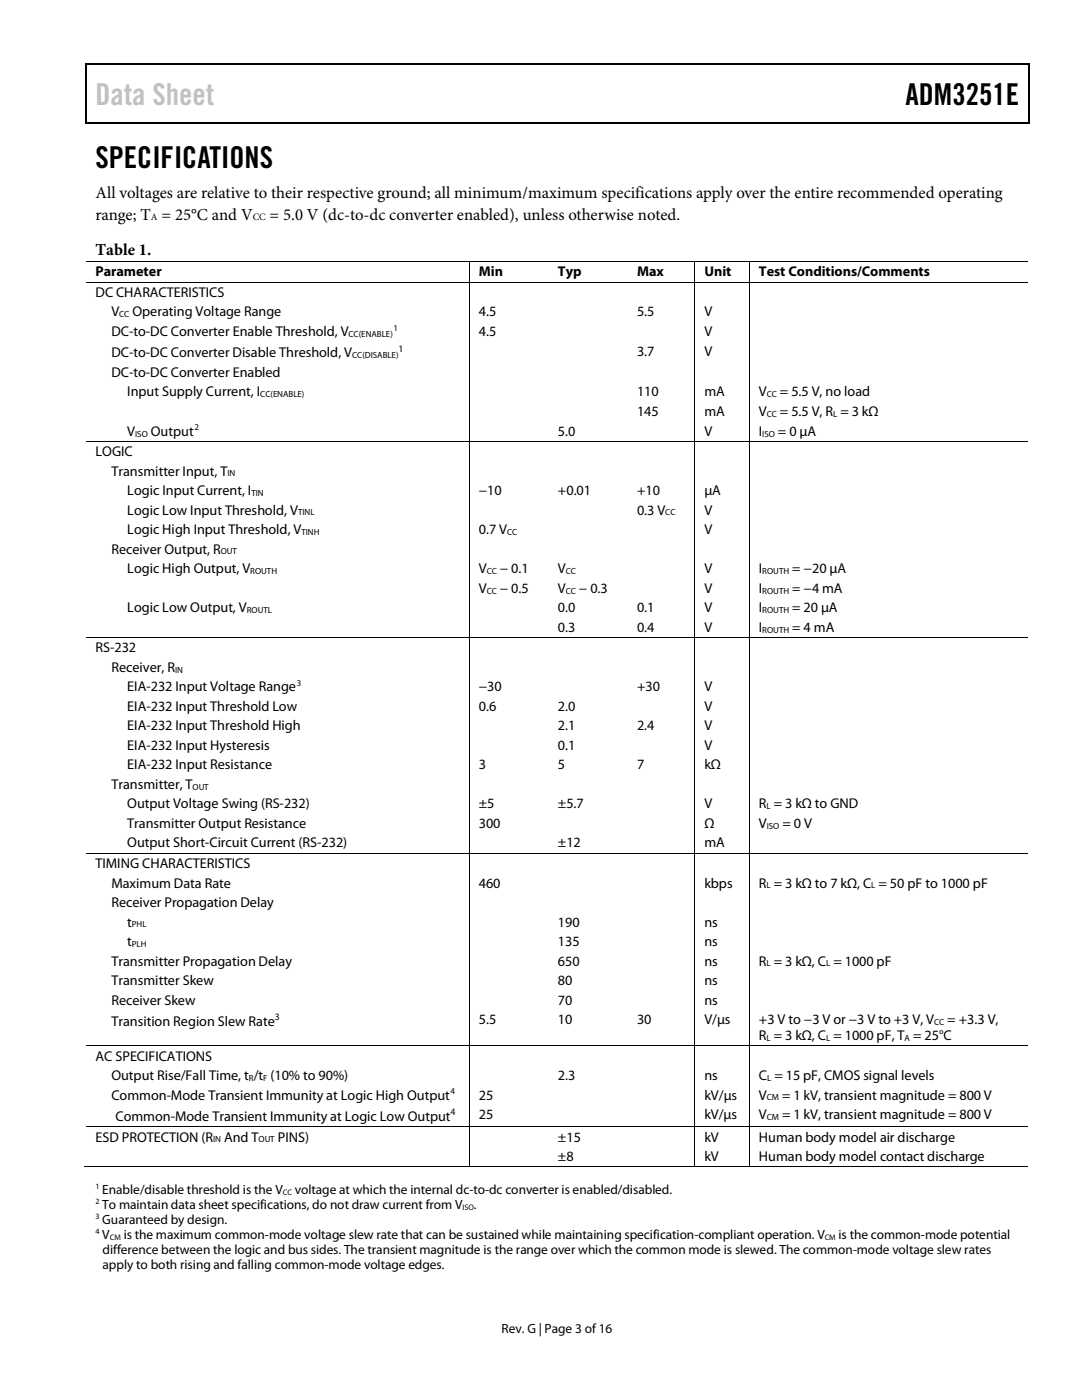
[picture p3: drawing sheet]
<svg xmlns="http://www.w3.org/2000/svg" width="216mm" height="279mm" viewBox="0 0 216 279" stroke-linecap="round" stroke-linejoin="round" font-family="sans-serif">
<defs><g id="words">
<text font-size="6" fill="#c1c1c1" x="19" y="20.9">Data Sheet</text>
<g font-size="6">
<text x="180.7" y="20.9">ADM3251E</text>
<text x="19" y="33.6">SPECIFICATIONS</text>
</g>
<g font-size="3.3">
<text x="19" y="39.5">All voltages are relative to their respective ground; all minimum/maximum specifications apply over the entire recommended operating</text>
<text x="19" y="43.8">range; T = 25°C and V</text>
<text x="53.8" y="43.8">= 5.0 V (dc-to-dc converter enabled), unless otherwise noted.</text>
<text x="19" y="50.9">Table 1.</text>
</g>
<g font-size="2.8">
<text x="19" y="55.2">Parameter</text>
<text x="19" y="59.3">DC CHARACTERISTICS</text>
<text x="95.5" y="55.2">Min</text>
<text x="111.3" y="55.2">Typ</text>
<text x="127.1" y="55.2">Max</text>
<text x="140.5" y="55.2">Unit</text>
<text x="151.4" y="55.2">Test Conditions/Comments</text>
<text x="22.2" y="63.2">V</text>
<text x="26.4" y="63.2">Operating Voltage Range</text>
<text x="95.5" y="63.2">4.5</text>
<text x="127.1" y="63.2">5.5</text>
<text x="140.5" y="63.2">V</text>
<text x="22.2" y="67.1">DC-to-DC Converter Enable Threshold, V</text>
<text x="22.2" y="71.2">DC-to-DC Converter Disable Threshold, V</text>
<text x="95.5" y="67.1">4.5</text>
<text x="127.1" y="71">3.7</text>
<text x="140.5" y="71">V</text>
<text x="140.5" y="67.1">V</text>
<text x="22.2" y="75.2">DC-to-DC Converter Enabled</text>
<text x="25.4" y="79.1">Input Supply Current, I</text>
<text x="127.1" y="83">145</text>
<text x="127.1" y="79.1">110</text>
<text x="140.5" y="83">mA</text>
<text x="140.5" y="79.1">mA</text>
<text x="151.4" y="83">V</text>
<text x="151.4" y="79.1">V</text>
<text x="155.6" y="79.1">= 5.5 V, no load</text>
<text x="155.6" y="83">= 5.5 V, R = 3 kΩ</text>
<text x="25.4" y="87">V</text>
<text x="30.1" y="87">Output</text>
<text x="111.3" y="87">5.0</text>
<text x="140.5" y="87">V</text>
<text x="151.4" y="87">I</text>
<text x="155.2" y="87">= 0 µA</text>
<text x="19" y="91">LOGIC</text>
<text x="22.2" y="94.9">Transmitter Input, T</text>
<text x="25.4" y="98.8">Logic Input Current, I</text>
<text x="95.5" y="98.8">−10</text>
<text x="111.3" y="98.8">+0.01</text>
<text x="127.1" y="98.8">+10</text>
<text x="140.5" y="98.8">μA</text>
<text x="25.4" y="102.7">Logic Low Input Threshold, V</text>
<text x="25.4" y="106.6">Logic High Input Threshold, V</text>
<text x="95.5" y="106.6">0.7 V</text>
<text x="127.1" y="102.7">0.3 V</text>
<text x="140.5" y="106.6">V</text>
<text x="140.5" y="102.7">V</text>
<text x="22.2" y="110.5">Receiver Output, R</text>
<text x="25.4" y="114.4">Logic High Output, V</text>
<text x="95.5" y="118.3">V</text>
<text x="95.5" y="114.4">V</text>
<text x="99.7" y="114.4">− 0.1</text>
<text x="99.7" y="118.3">− 0.5</text>
<text x="111.3" y="114.4">V</text>
<text x="111.3" y="118.3">V</text>
<text x="115.5" y="118.3">− 0.3</text>
<text x="140.5" y="114.4">V</text>
<text x="140.5" y="118.3">V</text>
<text x="151.4" y="114.4">I</text>
<text x="151.4" y="118.3">I</text>
<text x="158.1" y="114.4">= −20 μA</text>
<text x="158.1" y="118.3">= −4 mA</text>
<text x="25.4" y="122.2">Logic Low Output, V</text>
<text x="111.3" y="122.2">0.0</text>
<text x="127.1" y="122.2">0.1</text>
<text x="140.5" y="122.2">V</text>
<text x="151.4" y="122.2">I</text>
<text x="158.1" y="122.2">= 20 μA</text>
<text x="19" y="130.2">RS-232</text>
<text x="111.3" y="126.1">0.3</text>
<text x="127.1" y="126.1">0.4</text>
<text x="140.5" y="126.1">V</text>
<text x="151.4" y="126.1">I</text>
<text x="158.1" y="126.1">= 4 mA</text>
<text x="22.2" y="134.1">Receiver, R</text>
<text x="25.4" y="138">EIA-232 Input Voltage Range</text>
<text x="95.5" y="138">−30</text>
<text x="127.1" y="138">+30</text>
<text x="140.5" y="138">V</text>
<text x="25.4" y="141.9">EIA-232 Input Threshold Low</text>
<text x="95.5" y="141.9">0.6</text>
<text x="111.3" y="141.9">2.0</text>
<text x="140.5" y="141.9">V</text>
<text x="25.4" y="145.8">EIA-232 Input Threshold High</text>
<text x="25.4" y="149.6">EIA-232 Input Hysteresis</text>
<text x="111.3" y="149.6">0.1</text>
<text x="111.3" y="145.8">2.1</text>
<text x="127.1" y="145.8">2.4</text>
<text x="140.5" y="149.6">V</text>
<text x="140.5" y="145.8">V</text>
<text x="25.4" y="153.5">EIA-232 Input Resistance</text>
<text x="95.5" y="153.5">3</text>
<text x="111.3" y="153.5">5</text>
<text x="127.1" y="153.5">7</text>
<text x="140.5" y="153.5">kΩ</text>
<text x="22.2" y="157.4">Transmitter, T</text>
<text x="25.4" y="161.3">Output Voltage Swing (RS-232)</text>
<text x="95.5" y="161.3">±5</text>
<text x="111.3" y="161.3">±5.7</text>
<text x="140.5" y="161.3">V</text>
<text x="151.4" y="161.3">R = 3 kΩ to GND</text>
<text x="25.4" y="165.2">Transmitter Output Resistance</text>
<text x="95.5" y="165.2">300</text>
<text x="140.5" y="165.2">Ω</text>
<text x="151.4" y="165.2">V</text>
<text x="156.1" y="165.2">= 0 V</text>
<text x="19" y="173.2">TIMING CHARACTERISTICS</text>
<text x="25.4" y="169.1">Output Short-Circuit Current (RS-232)</text>
<text x="111.3" y="169.1">±12</text>
<text x="140.5" y="169.1">mA</text>
<text x="22.2" y="177.1">Maximum Data Rate</text>
<text x="95.5" y="177.1">460</text>
<text x="140.5" y="177.1">kbps</text>
<text x="151.4" y="177.1">R = 3 kΩ to 7 kΩ, C = 50 pF to 1000 pF</text>
<text x="22.2" y="181">Receiver Propagation Delay</text>
<text x="25.4" y="184.9">t</text>
<text x="111.3" y="184.9">190</text>
<text x="140.5" y="184.9">ns</text>
<text x="25.4" y="188.8">t</text>
<text x="111.3" y="188.8">135</text>
<text x="140.5" y="188.8">ns</text>
<text x="22.2" y="192.7">Transmitter Propagation Delay</text>
<text x="22.2" y="196.6">Transmitter Skew</text>
<text x="111.3" y="192.7">650</text>
<text x="111.3" y="196.6">80</text>
<text x="140.5" y="192.7">ns</text>
<text x="140.5" y="196.6">ns</text>
<text x="151.4" y="192.7">R = 3 kΩ, C = 1000 pF</text>
<text x="22.2" y="200.5">Receiver Skew</text>
<text x="111.3" y="200.5">70</text>
<text x="140.5" y="200.5">ns</text>
<text x="22.2" y="204.7">Transition Region Slew Rate</text>
<text x="95.5" y="204.4">5.5</text>
<text x="111.3" y="204.4">10</text>
<text x="127.1" y="204.4">30</text>
<text x="140.5" y="204.4">V/μs</text>
<text x="151.4" y="207.6">R = 3 kΩ, C = 1000 pF, T = 25°C</text>
<text x="151.4" y="204.3">+3 V to −3 V or −3 V to +3 V, V</text>
<text x="189" y="204.3">= +3.3 V,</text>
<text x="19" y="211.7">AC SPECIFICATIONS</text>
<text x="22.2" y="215.6">Output Rise/Fall Time, t /t (10% to 90%)</text>
<text x="111.3" y="215.6">2.3</text>
<text x="140.5" y="215.6">ns</text>
<text x="151.4" y="215.6">C = 15 pF, CMOS signal levels</text>
<text x="22.2" y="219.5">Common-Mode Transient Immunity at Logic High Output</text>
<text x="95.5" y="219.5">25</text>
<text x="140.5" y="219.5">kV/μs</text>
<text x="151.4" y="219.5">V</text>
<text x="156" y="219.5">= 1 kV, transient magnitude = 800 V</text>
<text x="19" y="227.8">ESD PROTECTION (R</text>
<text x="23" y="223.6">Common-Mode Transient Immunity at Logic Low Output</text>
<text x="44.7" y="227.8">And T</text>
<text x="55.4" y="227.8">PINS)</text>
<text x="95.5" y="223.4">25</text>
<text x="111.3" y="227.8">±15</text>
<text x="140.5" y="227.8">kV</text>
<text x="140.5" y="223.4">kV/μs</text>
<text x="151.4" y="223.4">V</text>
<text x="151.4" y="227.8">Human body model air discharge</text>
<text x="156" y="223.4">= 1 kV, transient magnitude = 800 V</text>
<text x="111.3" y="231.7">±8</text>
<text x="140.5" y="231.7">kV</text>
<text x="151.4" y="231.7">Human body model contact discharge</text>
</g>
<g font-size="2.7">
<text x="20.4" y="238.3">Enable/disable threshold is the V</text>
<text x="58.8" y="238.3">voltage at which the internal dc-to-dc converter is enabled/disabled.</text>
<text x="20.4" y="241.2">To maintain data sheet specifications, do not draw current from V</text>
<text x="20.4" y="244.2">Guaranteed by design.</text>
<text x="94.6" y="241.2">.</text>
<text x="20.4" y="247.2">V</text>
<text x="20.4" y="250.2">difference between the logic and bus sides. The transient magnitude is the range over which the common mode is slewed. The common-mode voltage slew rates</text>
<text x="24.7" y="247.2">is the maximum common-mode voltage slew rate that can be sustained while maintaining specification-compliant operation. V</text>
<text x="167.3" y="247.2">is the common-mode potential</text>
<text x="20.4" y="253.2">apply to both rising and falling common-mode voltage edges.</text>
<text x="100.1" y="266">Rev. G | Page 3 of16</text>
</g>
<g font-size="1.9">
<text x="30.1" y="44">A</text>
<text x="50.5" y="44">CC</text>
<text x="79.5" y="70.2">1</text>
<text x="54.9" y="203.6">3</text>
<text x="89.9" y="222.6">4</text>
</g>
<g font-size="1.8">
<text x="23.8" y="63.3">CC</text>
<text x="78.5" y="66">1</text>
<text x="69.6" y="67.2">CC(ENABLE)</text>
<text x="70.3" y="71.4">CC(DISABLE)</text>
<text x="51.9" y="79.3">CC(ENABLE)</text>
<text x="153" y="79.3">CC</text>
<text x="153" y="83.2">CC</text>
<text x="166.2" y="83.2">L</text>
<text x="27" y="87.1">ISO</text>
<text x="38.8" y="85.9">2</text>
<text x="152.1" y="87.1">ISO</text>
<text x="45.4" y="95.1">IN</text>
<text x="50.2" y="99">TIN</text>
<text x="59.5" y="102.9">TINL</text>
<text x="60.2" y="106.8">TINH</text>
<text x="101.2" y="106.8">CC</text>
<text x="132.8" y="102.9">CC</text>
<text x="44.1" y="110.7">OUT</text>
<text x="49.9" y="114.6">ROUTH</text>
<text x="97.1" y="114.6">CC</text>
<text x="97.1" y="118.4">CC</text>
<text x="112.9" y="114.6">CC</text>
<text x="112.9" y="118.4">CC</text>
<text x="152.1" y="114.6">ROUTH</text>
<text x="152.1" y="118.4">ROUTH</text>
<text x="49.2" y="122.3">ROUTL</text>
<text x="152.1" y="122.3">ROUTH</text>
<text x="152.1" y="126.2">ROUTH</text>
<text x="34.9" y="134.2">IN</text>
<text x="59.2" y="136.9">3</text>
<text x="38.4" y="157.6">OUT</text>
<text x="153" y="161.5">L</text>
<text x="153" y="165.4">ISO</text>
<text x="153" y="177.3">L</text>
<text x="173.9" y="177.3">L</text>
<text x="26.3" y="185.1">PHL</text>
<text x="26.3" y="189">PLH</text>
<text x="153" y="192.9">L</text>
<text x="164.8" y="192.9">L</text>
<text x="153" y="207.7">L</text>
<text x="164.8" y="207.7">L</text>
<text x="180.5" y="207.7">A</text>
<text x="186.4" y="204.5">CC</text>
<text x="49.7" y="215.7">R</text>
<text x="52.5" y="215.7">F</text>
<text x="153.1" y="215.7">L</text>
<text x="89.9" y="218.4">4</text>
<text x="153" y="219.6">CM</text>
<text x="153" y="223.5">CM</text>
<text x="42.5" y="228">IN</text>
<text x="51.6" y="228">OUT</text>
</g>
<g font-size="1.6">
<text x="19" y="237.4">1</text>
<text x="56.4" y="238.4">CC</text>
<text x="19" y="240.3">2</text>
<text x="19" y="243.3">3</text>
<text x="92.3" y="241.4">ISO</text>
<text x="19" y="246.3">4</text>
<text x="21.9" y="247.4">CM</text>
<text x="164.6" y="247.4">CM</text>
</g>
</g></defs>
<g fill="#000">
<path d="M17 12.7h.3v1h-.3zM17 12.7h.3v.3h-.3zM82.7 12.7h.2v.3h-.2zM205.2 12.7h.2v1h-.2zM205.2 12.7h.2v.3h-.2zM17 24.4h.3v.2h-.3zM82.4 24.4h.3v.2h-.3zM205.2 24.4h.2v.2h-.2zM93.6 52.1h.1v.2h-.1zM93.6 56.2h.1v.2h-.1zM109.4 52.1h.2v.2h-.2zM109.4 56.2h.2v.2h-.2z"/>
<path d="M125.2 52.1h.2v.2h-.2zM125.2 56.2h.2v.2h-.2zM138.6 52.1h.1v.2h-.1zM138.6 56.2h.1v.2h-.1zM149.5 52.1h.1v.2h-.1zM149.5 56.2h.1v.2h-.1zM93.6 88h.1v.2h-.1zM109.4 88h.2v.2h-.2zM125.2 88h.2v.2h-.2zM138.6 88h.1v.2h-.1zM149.5 88h.1v.2h-.1zM93.6 127.1h.1v.2h-.1z"/>
<path d="M109.4 127.1h.2v.2h-.2zM125.2 127.1h.2v.2h-.2zM138.6 127.1h.1v.2h-.1zM149.5 127.1h.1v.2h-.1zM93.6 170.2h.1v.1h-.1zM109.4 170.2h.2v.1h-.2zM125.2 170.2h.2v.1h-.2zM138.6 170.2h.1v.1h-.1zM149.5 170.2h.1v.1h-.1zM93.6 208.7h.1v.1h-.1zM109.4 208.7h.2v.1h-.2zM125.2 208.7h.2v.1h-.2z"/>
<path d="M138.6 208.7h.1v.1h-.1zM149.5 208.7h.1v.1h-.1zM93.6 224.8h.1v.2h-.1zM93.6 232.8h.1v.2h-.1zM109.2 232.8h.1v.2h-.1zM109.4 224.8h.2v.2h-.2zM125 232.8h.1v.2h-.1zM125.2 224.8h.2v.2h-.2zM138.6 224.8h.1v.2h-.1zM138.6 232.8h.1v.2h-.1zM149.5 224.8h.1v.2h-.1zM149.5 232.8h.1v.2h-.1z"/>
</g>
<path d="M17.1 13.7v10.7M17.3 12.8h65.4M82.9 12.8h122.3M205.3 13.7v10.7M17.3 24.5h187.9" fill="none" stroke="#000" stroke-width=".25"/>
<g fill="none" stroke="#000" stroke-width=".2">
<path d="M17.1 52.2h76.5M17.1 56.3h76.5M93.6 52.3v3.9M93.6 56.4v31.6M93.7 52.2h15.7M93.7 56.3h15.7M109.6 52.2h15.6M109.6 56.3h15.6M125.4 52.2h13.2M125.4 56.3h13.2M138.6 52.3v3.9M138.6 56.4v31.6"/>
<path d="M138.7 52.2h10.8M138.7 56.3h10.8M149.6 52.3v3.9M149.6 56.4v31.6M149.6 52.2h55.5M149.6 56.3h55.5M17.1 88.1h76.5M93.6 88.2v38.9M93.7 88.1h15.7M109.6 88.1h15.6M125.4 88.1h13.2M138.6 88.2v38.9"/>
<path d="M138.7 88.1h10.8M149.6 88.2v38.9M149.6 88.1h55.5M17.1 127.2h76.5M93.6 127.3v42.9M93.7 127.2h15.7M109.6 127.2h15.6M125.4 127.2h13.2M138.6 127.3v42.9M138.7 127.2h10.8M149.6 127.3v42.9M149.6 127.2h55.5"/>
<path d="M17.1 170.3h76.5M93.6 170.3v38.4M93.7 170.3h15.7M109.6 170.3h15.6M125.4 170.3h13.2M138.6 170.3v38.4M138.7 170.3h10.8M149.6 170.3v38.4M149.6 170.3h55.5M17.1 208.7h76.5M93.6 208.8v16M93.7 208.7h15.7"/>
<path d="M109.6 208.7h15.6M125.4 208.7h13.2M138.6 208.8v16M138.7 208.7h10.8M149.6 208.8v16M149.6 208.7h55.5M16.9 232.9h76.7M17.1 224.9h76.5M93.6 225v7.8M93.7 224.9h15.7M93.7 232.9h44.9M109.6 224.9h15.6"/>
<path d="M125.4 224.9h13.2M138.6 225v7.8M138.7 224.9h10.8M138.7 232.9h10.8M149.6 225v7.8M149.6 224.9h55.5M149.6 232.9h55.5"/>
</g>
<use href="#words"/>
</svg>
